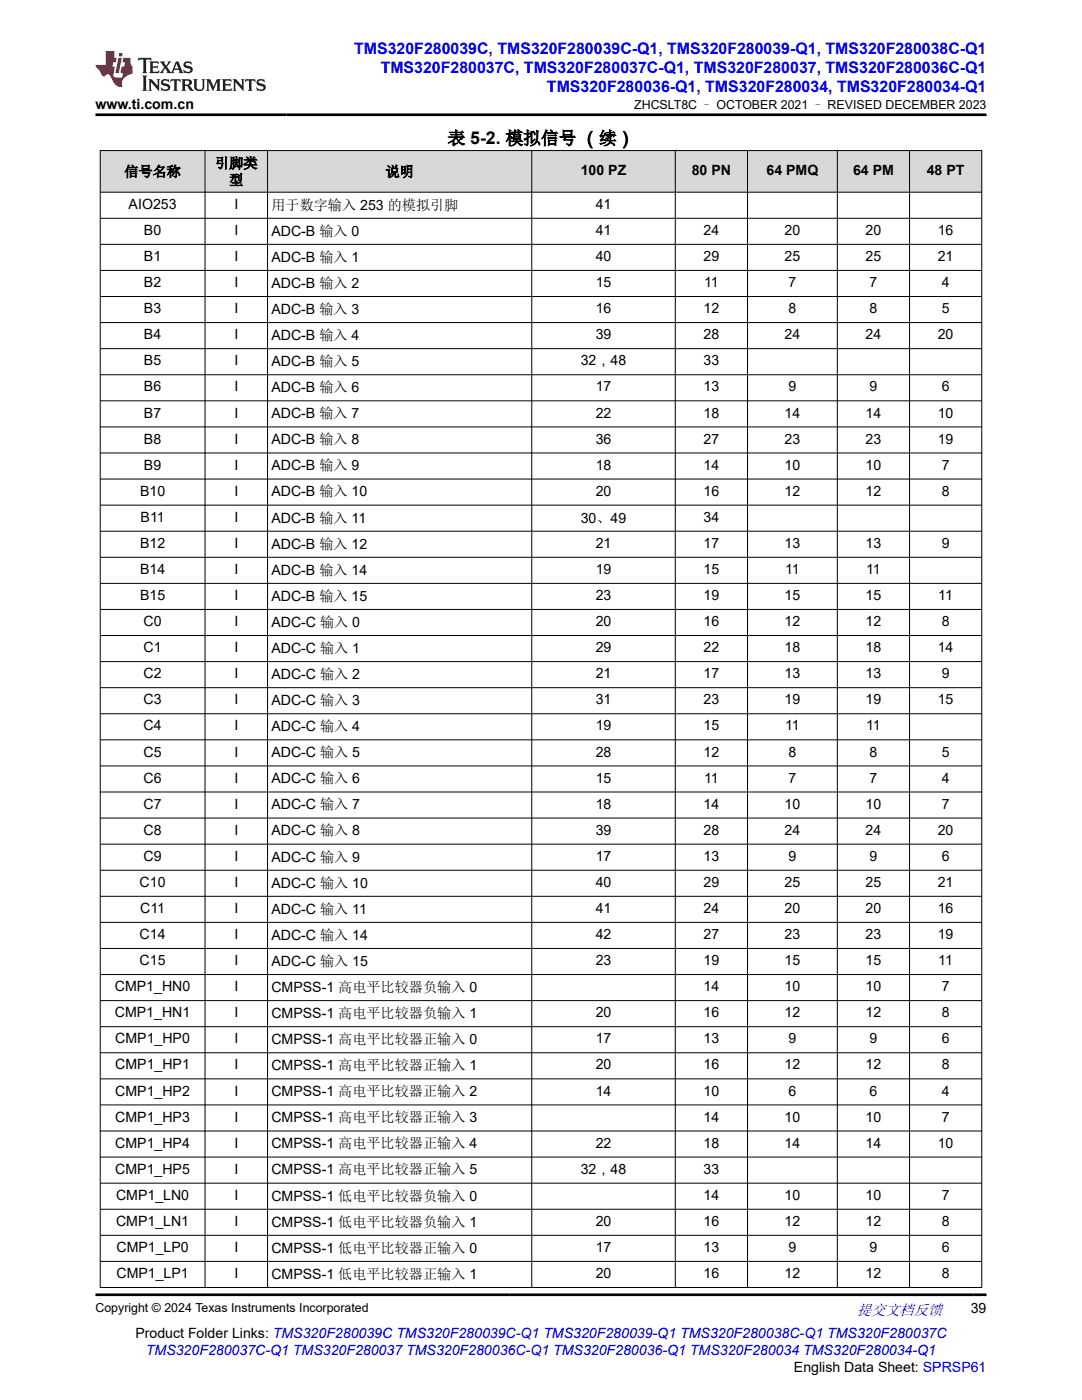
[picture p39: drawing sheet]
<svg xmlns="http://www.w3.org/2000/svg" width="216mm" height="279mm" viewBox="0 0 216 279" stroke-linecap="round" stroke-linejoin="round" font-family="sans-serif">
<defs><g id="words">
<text font-size="3.5" x="89.3" y="28.8">表 5-2. 模拟信号 （续）</text>
<g font-size="3.2" fill="#00f">
<text x="70.7" y="10.7">TMS320F280039C, TMS320F280039C-Q1, TMS320F280039-Q1, TMS320F280038C-Q1</text>
<text x="76" y="14.5">TMS320F280037C, TMS320F280037C-Q1, TMS320F280037, TMS320F280036C-Q1</text>
<text x="109.1" y="18.3">TMS320F280036-Q1, TMS320F280034, TMS320F280034-Q1</text>
</g>
<text font-size="3" fill="#00f" x="171" y="262.4">提交文档反馈</text>
<g font-size="2.8">
<text x="19" y="21.7">www.ti.com.cn</text>
<text x="24.8" y="35.2">信号名称</text>
<text x="42.9" y="33.5">引脚类</text>
<text x="76.9" y="35.2">说明</text>
<text x="115.9" y="34.9">100 PZ</text>
<text x="138" y="34.9">80 PN</text>
<text x="152.9" y="34.9">64 PMQ</text>
<text x="170.2" y="34.9">64 PM</text>
<text x="184.9" y="34.9">48 PT</text>
<text x="25.7" y="41.7">AIO253</text>
<text x="45.7" y="36.9">型</text>
<text x="46.8" y="41.7">I</text>
<text x="54.2" y="41.8">用于数字输入 253 的模拟引脚</text>
<text x="118.9" y="41.7">41</text>
<text x="28.7" y="46.9">B0</text>
<text x="46.8" y="46.9">I</text>
<text x="54.2" y="47">ADC-B 输入 0</text>
<text x="118.9" y="46.9">41</text>
<text x="140.4" y="46.9">24</text>
<text x="156.5" y="46.9">20</text>
<text x="172.7" y="46.9">20</text>
<text x="187.1" y="46.9">16</text>
<text x="28.7" y="52.1">B1</text>
<text x="46.8" y="52.1">I</text>
<text x="54.2" y="52.2">ADC-B 输入 1</text>
<text x="118.9" y="52.1">40</text>
<text x="140.4" y="52.1">29</text>
<text x="156.5" y="52.1">25</text>
<text x="172.7" y="52.1">25</text>
<text x="187.1" y="52.1">21</text>
<text x="28.7" y="57.3">B2</text>
<text x="46.8" y="57.3">I</text>
<text x="54.2" y="57.4">ADC-B 输入 2</text>
<text x="118.9" y="57.3">15</text>
<text x="140.5" y="57.3">11</text>
<text x="157.3" y="57.3">7</text>
<text x="173.5" y="57.3">7</text>
<text x="187.9" y="57.3">4</text>
<text x="28.7" y="62.5">B3</text>
<text x="46.8" y="62.5">I</text>
<text x="54.2" y="62.6">ADC-B 输入 3</text>
<text x="118.9" y="62.5">16</text>
<text x="140.4" y="62.5">12</text>
<text x="157.3" y="62.5">8</text>
<text x="173.5" y="62.5">8</text>
<text x="187.9" y="62.5">5</text>
<text x="28.7" y="67.7">B4</text>
<text x="46.8" y="67.7">I</text>
<text x="54.2" y="67.9">ADC-B 输入 4</text>
<text x="118.9" y="67.7">39</text>
<text x="140.4" y="67.7">28</text>
<text x="156.5" y="67.7">24</text>
<text x="172.7" y="67.7">24</text>
<text x="187.1" y="67.7">20</text>
<text x="28.7" y="72.9">B5</text>
<text x="46.8" y="72.9">I</text>
<text x="54.2" y="73.1">ADC-B 输入 5</text>
<text x="115.9" y="72.9">32，48</text>
<text x="140.4" y="72.9">33</text>
<text x="28.7" y="78.1">B6</text>
<text x="28.7" y="83.3">B7</text>
<text x="46.8" y="78.1">I</text>
<text x="46.8" y="83.3">I</text>
<text x="54.2" y="78.3">ADC-B 输入 6</text>
<text x="54.2" y="83.5">ADC-B 输入 7</text>
<text x="118.9" y="78.1">17</text>
<text x="118.9" y="83.3">22</text>
<text x="140.4" y="78.1">13</text>
<text x="140.4" y="83.3">18</text>
<text x="156.5" y="83.3">14</text>
<text x="157.3" y="78.1">9</text>
<text x="172.7" y="83.3">14</text>
<text x="173.5" y="78.1">9</text>
<text x="187.1" y="83.3">10</text>
<text x="187.9" y="78.1">6</text>
<text x="28.7" y="88.5">B8</text>
<text x="46.8" y="88.5">I</text>
<text x="54.2" y="88.7">ADC-B 输入 8</text>
<text x="118.9" y="88.5">36</text>
<text x="140.4" y="88.5">27</text>
<text x="156.5" y="88.5">23</text>
<text x="172.7" y="88.5">23</text>
<text x="187.1" y="88.5">19</text>
<text x="28.7" y="93.7">B9</text>
<text x="46.8" y="93.7">I</text>
<text x="54.2" y="93.9">ADC-B 输入 9</text>
<text x="118.9" y="93.7">18</text>
<text x="140.4" y="93.7">14</text>
<text x="156.5" y="93.7">10</text>
<text x="172.7" y="93.7">10</text>
<text x="187.9" y="93.7">7</text>
<text x="27.9" y="98.9">B10</text>
<text x="46.8" y="98.9">I</text>
<text x="54.2" y="99.1">ADC-B 输入 10</text>
<text x="118.9" y="98.9">20</text>
<text x="140.4" y="98.9">16</text>
<text x="156.5" y="98.9">12</text>
<text x="172.7" y="98.9">12</text>
<text x="187.9" y="98.9">8</text>
<text x="28" y="104.1">B11</text>
<text x="46.8" y="104.1">I</text>
<text x="54.2" y="104.3">ADC-B 输入 11</text>
<text x="115.9" y="104.3">30、49</text>
<text x="140.4" y="104.1">34</text>
<text x="27.9" y="109.3">B12</text>
<text x="46.8" y="109.3">I</text>
<text x="54.2" y="109.5">ADC-B 输入 12</text>
<text x="118.9" y="109.3">21</text>
<text x="140.4" y="109.3">17</text>
<text x="156.5" y="109.3">13</text>
<text x="172.7" y="109.3">13</text>
<text x="187.9" y="109.3">9</text>
<text x="27.9" y="114.6">B14</text>
<text x="27.9" y="119.8">B15</text>
<text x="46.8" y="114.6">I</text>
<text x="46.8" y="119.8">I</text>
<text x="54.2" y="114.7">ADC-B 输入 14</text>
<text x="54.2" y="119.9">ADC-B 输入 15</text>
<text x="118.9" y="114.6">19</text>
<text x="118.9" y="119.8">23</text>
<text x="140.4" y="114.6">15</text>
<text x="140.4" y="119.8">19</text>
<text x="156.5" y="119.8">15</text>
<text x="156.7" y="114.6">11</text>
<text x="172.7" y="119.8">15</text>
<text x="172.8" y="114.6">11</text>
<text x="187.2" y="119.8">11</text>
<text x="28.7" y="125">C0</text>
<text x="46.8" y="125">I</text>
<text x="54.2" y="125.1">ADC-C 输入 0</text>
<text x="118.9" y="125">20</text>
<text x="140.4" y="125">16</text>
<text x="156.5" y="125">12</text>
<text x="172.7" y="125">12</text>
<text x="187.9" y="125">8</text>
<text x="28.7" y="130.2">C1</text>
<text x="46.8" y="130.2">I</text>
<text x="54.2" y="130.3">ADC-C 输入 1</text>
<text x="118.9" y="130.2">29</text>
<text x="140.4" y="130.2">22</text>
<text x="156.5" y="130.2">18</text>
<text x="172.7" y="130.2">18</text>
<text x="187.1" y="130.2">14</text>
<text x="28.7" y="135.4">C2</text>
<text x="46.8" y="135.4">I</text>
<text x="54.2" y="135.5">ADC-C 输入 2</text>
<text x="118.9" y="135.4">21</text>
<text x="140.4" y="135.4">17</text>
<text x="156.5" y="135.4">13</text>
<text x="172.7" y="135.4">13</text>
<text x="187.9" y="135.4">9</text>
<text x="28.7" y="140.6">C3</text>
<text x="46.8" y="140.6">I</text>
<text x="54.2" y="140.7">ADC-C 输入 3</text>
<text x="118.9" y="140.6">31</text>
<text x="140.4" y="140.6">23</text>
<text x="156.5" y="140.6">19</text>
<text x="172.7" y="140.6">19</text>
<text x="187.1" y="140.6">15</text>
<text x="28.7" y="145.8">C4</text>
<text x="46.8" y="145.8">I</text>
<text x="54.2" y="145.9">ADC-C 输入 4</text>
<text x="118.9" y="145.8">19</text>
<text x="140.4" y="145.8">15</text>
<text x="156.7" y="145.8">11</text>
<text x="172.8" y="145.8">11</text>
<text x="28.7" y="151">C5</text>
<text x="46.8" y="151">I</text>
<text x="54.2" y="151.1">ADC-C 输入 5</text>
<text x="118.9" y="151">28</text>
<text x="140.4" y="151">12</text>
<text x="157.3" y="151">8</text>
<text x="173.5" y="151">8</text>
<text x="187.9" y="151">5</text>
<text x="28.7" y="156.2">C6</text>
<text x="28.7" y="161.4">C7</text>
<text x="46.8" y="156.2">I</text>
<text x="46.8" y="161.4">I</text>
<text x="54.2" y="156.3">ADC-C 输入 6</text>
<text x="54.2" y="161.5">ADC-C 输入 7</text>
<text x="118.9" y="156.2">15</text>
<text x="118.9" y="161.4">18</text>
<text x="140.4" y="161.4">14</text>
<text x="140.5" y="156.2">11</text>
<text x="156.5" y="161.4">10</text>
<text x="157.3" y="156.2">7</text>
<text x="172.7" y="161.4">10</text>
<text x="173.5" y="156.2">7</text>
<text x="187.9" y="156.2">4</text>
<text x="187.9" y="161.4">7</text>
<text x="28.7" y="166.6">C8</text>
<text x="46.8" y="166.6">I</text>
<text x="54.2" y="166.7">ADC-C 输入 8</text>
<text x="118.9" y="166.6">39</text>
<text x="140.4" y="166.6">28</text>
<text x="156.5" y="166.6">24</text>
<text x="172.7" y="166.6">24</text>
<text x="187.1" y="166.6">20</text>
<text x="28.7" y="171.8">C9</text>
<text x="46.8" y="171.8">I</text>
<text x="54.2" y="171.9">ADC-C 输入 9</text>
<text x="118.9" y="171.8">17</text>
<text x="140.4" y="171.8">13</text>
<text x="157.3" y="171.8">9</text>
<text x="173.5" y="171.8">9</text>
<text x="187.9" y="171.8">6</text>
<text x="27.9" y="177">C10</text>
<text x="46.8" y="177">I</text>
<text x="54.2" y="177.1">ADC-C 输入 10</text>
<text x="118.9" y="177">40</text>
<text x="140.4" y="177">29</text>
<text x="156.5" y="177">25</text>
<text x="172.7" y="177">25</text>
<text x="187.1" y="177">21</text>
<text x="28" y="182.2">C11</text>
<text x="46.8" y="182.2">I</text>
<text x="54.2" y="182.4">ADC-C 输入 11</text>
<text x="118.9" y="182.2">41</text>
<text x="140.4" y="182.2">24</text>
<text x="156.5" y="182.2">20</text>
<text x="172.7" y="182.2">20</text>
<text x="187.1" y="182.2">16</text>
<text x="27.9" y="187.4">C14</text>
<text x="46.8" y="187.4">I</text>
<text x="54.2" y="187.6">ADC-C 输入 14</text>
<text x="118.9" y="187.4">42</text>
<text x="140.4" y="187.4">27</text>
<text x="156.5" y="187.4">23</text>
<text x="172.7" y="187.4">23</text>
<text x="187.1" y="187.4">19</text>
<text x="22.9" y="197.8">CMP1_HN0</text>
<text x="27.9" y="192.6">C15</text>
<text x="46.8" y="192.6">I</text>
<text x="46.8" y="197.8">I</text>
<text x="54.2" y="192.8">ADC-C 输入 15</text>
<text x="54.2" y="198">CMPSS-1 高电平比较器负输入 0</text>
<text x="118.9" y="192.6">23</text>
<text x="140.4" y="192.6">19</text>
<text x="140.4" y="197.8">14</text>
<text x="156.5" y="192.6">15</text>
<text x="156.5" y="197.8">10</text>
<text x="172.7" y="192.6">15</text>
<text x="172.7" y="197.8">10</text>
<text x="187.2" y="192.6">11</text>
<text x="187.9" y="197.8">7</text>
<text x="22.9" y="203">CMP1_HN1</text>
<text x="46.8" y="203">I</text>
<text x="54.2" y="203.2">CMPSS-1 高电平比较器负输入 1</text>
<text x="118.9" y="203">20</text>
<text x="140.4" y="203">16</text>
<text x="156.5" y="203">12</text>
<text x="172.7" y="203">12</text>
<text x="187.9" y="203">8</text>
<text x="23" y="208.2">CMP1_HP0</text>
<text x="46.8" y="208.2">I</text>
<text x="54.2" y="208.4">CMPSS-1 高电平比较器正输入 0</text>
<text x="118.9" y="208.2">17</text>
<text x="140.4" y="208.2">13</text>
<text x="157.3" y="208.2">9</text>
<text x="173.5" y="208.2">9</text>
<text x="187.9" y="208.2">6</text>
<text x="23" y="213.4">CMP1_HP1</text>
<text x="46.8" y="213.4">I</text>
<text x="54.2" y="213.6">CMPSS-1 高电平比较器正输入 1</text>
<text x="118.9" y="213.4">20</text>
<text x="140.4" y="213.4">16</text>
<text x="156.5" y="213.4">12</text>
<text x="172.7" y="213.4">12</text>
<text x="187.9" y="213.4">8</text>
<text x="23" y="218.6">CMP1_HP2</text>
<text x="46.8" y="218.6">I</text>
<text x="54.2" y="218.8">CMPSS-1 高电平比较器正输入 2</text>
<text x="118.9" y="218.6">14</text>
<text x="140.4" y="218.6">10</text>
<text x="157.3" y="218.6">6</text>
<text x="173.5" y="218.6">6</text>
<text x="187.9" y="218.6">4</text>
<text x="23" y="223.8">CMP1_HP3</text>
<text x="46.8" y="223.8">I</text>
<text x="54.2" y="224">CMPSS-1 高电平比较器正输入 3</text>
<text x="140.4" y="223.8">14</text>
<text x="156.5" y="223.8">10</text>
<text x="172.7" y="223.8">10</text>
<text x="187.9" y="223.8">7</text>
<text x="23" y="229.1">CMP1_HP4</text>
<text x="46.8" y="229.1">I</text>
<text x="54.2" y="229.2">CMPSS-1 高电平比较器正输入 4</text>
<text x="118.9" y="229.1">22</text>
<text x="140.4" y="229.1">18</text>
<text x="156.5" y="229.1">14</text>
<text x="172.7" y="229.1">14</text>
<text x="187.1" y="229.1">10</text>
<text x="23" y="234.3">CMP1_HP5</text>
<text x="23.2" y="239.5">CMP1_LN0</text>
<text x="46.8" y="234.3">I</text>
<text x="46.8" y="239.5">I</text>
<text x="54.2" y="234.4">CMPSS-1 高电平比较器正输入 5</text>
<text x="54.2" y="239.6">CMPSS-1 低电平比较器负输入 0</text>
<text x="115.9" y="234.3">32，48</text>
<text x="140.4" y="234.3">33</text>
<text x="140.4" y="239.5">14</text>
<text x="156.5" y="239.5">10</text>
<text x="172.7" y="239.5">10</text>
<text x="187.9" y="239.5">7</text>
<text x="23.2" y="244.7">CMP1_LN1</text>
<text x="46.8" y="244.7">I</text>
<text x="54.2" y="244.8">CMPSS-1 低电平比较器负输入 1</text>
<text x="118.9" y="244.7">20</text>
<text x="140.4" y="244.7">16</text>
<text x="156.5" y="244.7">12</text>
<text x="172.7" y="244.7">12</text>
<text x="187.9" y="244.7">8</text>
<text x="23.2" y="249.9">CMP1_LP0</text>
<text x="46.8" y="249.9">I</text>
<text x="54.2" y="250">CMPSS-1 低电平比较器正输入 0</text>
<text x="118.9" y="249.9">17</text>
<text x="140.4" y="249.9">13</text>
<text x="157.3" y="249.9">9</text>
<text x="173.5" y="249.9">9</text>
<text x="187.9" y="249.9">6</text>
<text x="23.2" y="255.1">CMP1_LP1</text>
<text x="46.8" y="255.1">I</text>
<text x="54.2" y="255.2">CMPSS-1 低电平比较器正输入 1</text>
<text x="118.9" y="255.1">20</text>
<text x="140.4" y="255.1">16</text>
<text x="156.5" y="255.1">12</text>
<text x="172.7" y="255.1">12</text>
<text x="187.9" y="255.1">8</text>
<text x="193.7" y="262.1">39</text>
<text x="27" y="266.9">Product Folder Links: TMS320F280039C TMS320F280039C-Q1 TMS320F280039-Q1 TMS320F280038C-Q1 TMS320F280037C</text>
<text x="158.4" y="273.7">English Data Sheet: SPRSP61</text>
</g>
<text font-size="2.8" fill="#00f" x="29.1" y="270.3">TMS320F280037C-Q1 TMS320F280037 TMS320F280036C-Q1 TMS320F280036-Q1 TMS320F280034 TMS320F280034-Q1</text>
<g font-size="2.5">
<text x="126.5" y="21.8">ZHCSLT8C – OCTOBER 2021 – REVISED DECEMBER 2023</text>
<text x="19" y="261.8">Copyright © 2024 Texas Instruments Incorporated</text>
</g>
</g></defs>
<g fill="#d8d8d8">
<path d="M20 30h175.9v8.4h-175.9z" fill-rule="evenodd"/>
<path d="M20.1 30.1h20.7v8.2h-20.7z" fill-rule="evenodd"/>
<path d="M41 30.1h12.3v8.2h-12.3z" fill-rule="evenodd"/>
<path d="M53.4 30.1h52.6v8.2h-52.6z" fill-rule="evenodd"/>
<path d="M106.2 30.1h28.5v8.2h-28.5z" fill-rule="evenodd"/>
<path d="M134.8 30.1h14.3v8.2h-14.3z" fill-rule="evenodd"/>
<path d="M149.2 30.1h17.8v8.2h-17.8z" fill-rule="evenodd"/>
<path d="M167.1 30.1h14.3v8.2h-14.3z" fill-rule="evenodd"/>
<path d="M181.6 30.1h14.2v8.2h-14.2z" fill-rule="evenodd"/>
</g>
<g fill="none" stroke="#000" stroke-width=".2">
<path d="M19.9 30h176.1M19.9 38.4h176.1M20 30v227M40.9 30v227M53.4 30v227M106.1 30v227M134.7 30v227M149.2 30v227M167.1 30v227M181.5 30v227M195.9 30v227M19.9 43.6h176.1"/>
<path d="M19.9 48.8h176.1M19.9 54h176.1M19.9 59.2h176.1M19.9 64.4h176.1M19.9 69.6h176.1M19.9 74.8h176.1M19.9 80h176.1M19.9 85.2h176.1M19.9 90.4h176.1M19.9 95.6h176.1M19.9 100.8h176.1M19.9 106h176.1"/>
<path d="M19.9 111.2h176.1M19.9 116.4h176.1M19.9 121.6h176.1M19.9 126.8h176.1M19.9 132h176.1M19.9 137.2h176.1M19.9 142.4h176.1M19.9 147.7h176.1M19.9 152.9h176.1M19.9 158.1h176.1M19.9 163.3h176.1M19.9 168.5h176.1"/>
<path d="M19.9 173.7h176.1M19.9 178.9h176.1M19.9 184.1h176.1M19.9 189.3h176.1M19.9 194.5h176.1M19.9 199.7h176.1M19.9 204.9h176.1M19.9 210.1h176.1M19.9 215.3h176.1M19.9 220.5h176.1M19.9 225.7h176.1M19.9 230.9h176.1"/>
<path d="M19.9 236.1h176.1M19.9 241.3h176.1M19.9 246.5h176.1M19.9 251.7h176.1M19.9 256.9h176.1"/>
</g>
<path d="M27.7 11.6l-.2 .5 .5-.2h.6v.1v2.2l-.2 .4h1l-.2-.4v-2.2v-.1h.5l.5 .2-.1-.5zM29.8 12.3l.2 .4v1.5l-.2 .4h1.9l.1-.6a1.08 1.08 0 0 1-1.3 .2v-.7h.6l.4 .2v-.7l-.4 .2h-.6v-.5l.2-.2a1 1 0 0 1 1 .3l-.1-.5zM31.8 12.3l1 1.1-1 1.2h.9l-.2-.2 .4-.8 .5 .8-.2 .2h1.6l-.2-.2 .1-.5h1l.1 .5-.1 .2h.9l-.2-.3-.8-2h-.5l-1 2.2-.8-1.1 .9-1.1h-.8l.2 .2-.5 .6-.3-.6 .1-.2zM35.2 12.7l.4 1h-.8zM36.8 12.4a.65 .65 0 0 0-.2 .7 .65 .65 0 0 0 .6 .5l.7 .1 .1 .3a.79 .79 0 0 1-.7 .4 .79 .79 0 0 1-.7-.5l.1 .7 .2-.1a.93 .93 0 0 0 1.1 .1 .93 .93 0 0 0 .4-1 1.46 1.46 0 0 0-1.2-.6l-.1-.3a1.09 1.09 0 0 1 1.2 .2l-.2-.6-.1 .1-.6-.2zM28.4 15.1l.2 .4v2.2l-.2 .4h1l-.2-.4v-2.2l.2-.4zM29.6 15.8l.2 .4v1.5l-.2 .4h.8l-.3-.4v-1.3l1.7 1.8v-2l.2-.4h-.8l.2 .2 .1 1.1-1.2-1.3zM32.3 15.9a.65 .65 0 0 0-.2 .8 .65 .65 0 0 0 .7 .4l.6 .2 .1 .2a.79 .79 0 0 1-.7 .4 .79 .79 0 0 1-.7-.5l.1 .7 .2-.1a.93 .93 0 0 0 1.1 .1 .93 .93 0 0 0 .4-.9 1.46 1.46 0 0 0-1.2-.6l-.1-.4a1.09 1.09 0 0 1 1.2 .2l-.2-.6-.1 .1-.6-.1zM34.1 15.8l-.1 .6a.63 .63 0 0 1 .7-.3l.1 1.6-.3 .4h1l-.2-.4v-1.6a.66 .66 0 0 1 .8 .3l-.1-.6zM36.2 15.8l.2 .4v1.5l-.2 .4h.9l-.2-.2v-.7h.5l.1 .2a.79 .79 0 0 0 1.2 .6l-1-.9a.61 .61 0 0 0 .6-.6 .61 .61 0 0 0-.5-.7zM36.9 16.1h.2a.47 .47 0 0 1 .5 .1 .47 .47 0 0 1 .1 .5l-.2 .1-.6 .1zM38.5 15.8l.2 .2a2.27 2.27 0 0 0 .4 2 1.04 1.04 0 0 0 1.7-.7v-1.3l.2-.2h-.8l.2 .4v1.1a.6 .6 0 0 1-.6 .6 .6 .6 0 0 1-.6-.6v-1.1l.3-.4zM41.1 15.8l.2 .4v1.5l-.2 .4h.7l-.2-.4v-1.4l.9 1.9 .8-1.9v1.4l-.2 .4h1l-.3-.4v-1.5l.3-.4h-.8l-.7 1.5-.7-1.5zM44.3 15.8l.2 .4v1.5l-.2 .4h1.9l.1-.6a1.09 1.09 0 0 1-1.3 .2v-.7h.6l.4 .2v-.6l-.4 .2h-.6v-.6l.2-.1a1.01 1.01 0 0 1 1 .3l-.1-.6zM46.4 15.8l.3 .4v1.5l-.3 .4h.8l-.2-.4v-1.3l1.6 1.8v-2l.2-.4h-.7l.2 .2v1.1l-1.2-1.3zM49 15.8l-.1 .6a.63 .63 0 0 1 .8-.3v1.6l-.3 .4h1l-.2-.4v-1.6a.66 .66 0 0 1 .8 .3l-.1-.6zM51.4 15.9a.65 .65 0 0 0-.2 .8 .65 .65 0 0 0 .6 .4l.6 .2 .2 .2a.79 .79 0 0 1-.8 .4 .79 .79 0 0 1-.6-.5l.1 .7 .2-.1a.93 .93 0 0 0 1 .1 .93 .93 0 0 0 .5-.9 1.46 1.46 0 0 0-1.3-.6l-.1-.4a1.09 1.09 0 0 1 1.3 .2l-.2-.6-.2 .1-.5-.1z" fill="#231f20"/>
<path d="M21.1 10.2v2.8h-2.1l.1 .3 .9 1a.95 .95 0 0 0 .9 .9 .59 .59 0 0 1 .6-.4 .59 .59 0 0 1 .5 .4l.4 .7a1.59 1.59 0 0 0 2.1 1.4 1.61 1.61 0 0 1 1-2.3l1-.3-.1-1.5a1.59 1.59 0 0 1-.4-1.7h-1.4l-.2 .9h.5l-.1 .9h-.5l-.2 1v.2l.4 .1-.2 .9h-.6a.73 .73 0 0 1-1.1-.7l.3-1.5h-.5l.2-.9h.5l.2-.9h-.5v-1.3zM23.6 11.5l-.6 3.1h.7l.6-3.1zM23.8 10.6l-.1 .6h.7l.1-.6z" fill="#ed1c24"/>
<path d="M19 22.9h177.8M19 258.4h177.8" fill="none" stroke="#000" stroke-width=".53"/>
<use href="#words"/>
</svg>
